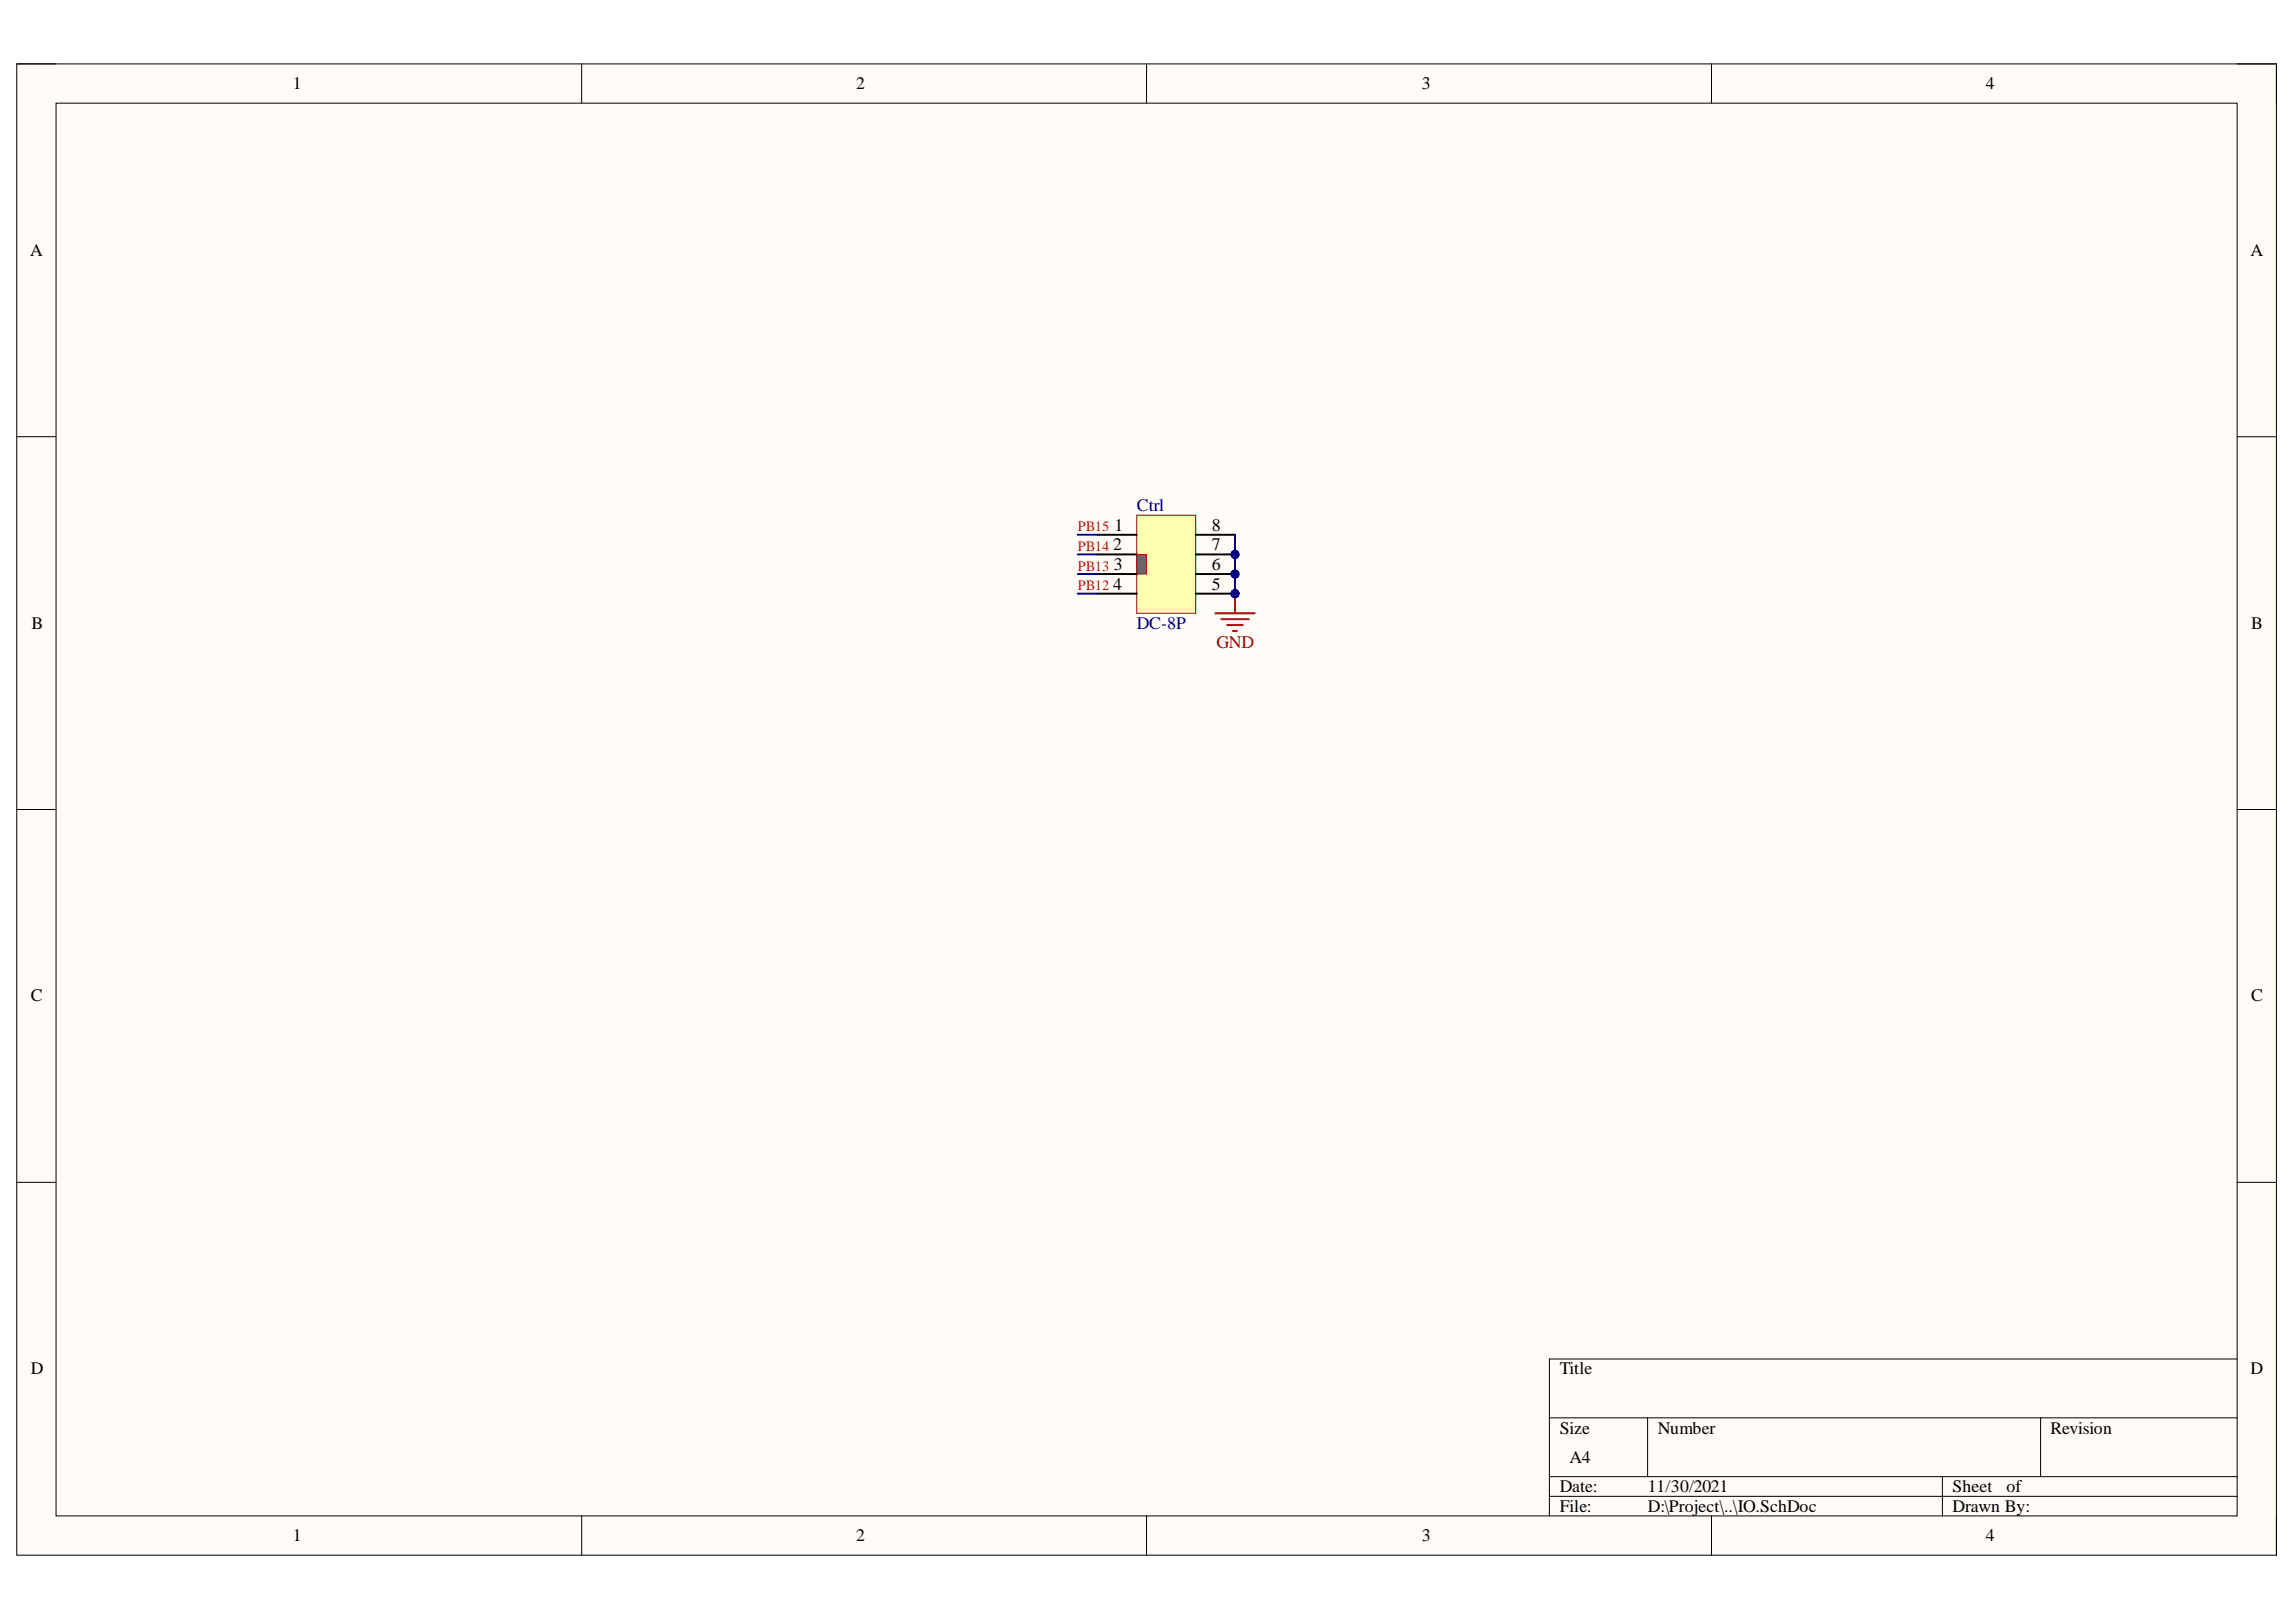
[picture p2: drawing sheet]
<svg xmlns="http://www.w3.org/2000/svg" width="297mm" height="210mm" viewBox="0 0 297 210" stroke-linecap="round" stroke-linejoin="round" font-family="sans-serif">
<defs><g id="words">
<g font-size="2.3">
<text x="37.9" y="11.6">1</text>
<text x="110.8" y="11.6">2</text>
<text x="183.9" y="11.6">3</text>
<text x="256.9" y="11.6">4</text>
<text x="3.9" y="33.1">A</text>
<text x="291.2" y="33.1">A</text>
<text x="144" y="71.2">2</text>
<text x="144.2" y="68.7">1</text>
<text x="156.8" y="71.2">7</text>
<text x="156.8" y="68.7">8</text>
<text x="144" y="76.3">4</text>
<text x="144.1" y="73.8">3</text>
<text x="156.8" y="76.3">5</text>
<text x="156.8" y="73.8">6</text>
<text x="4.1" y="81.4">B</text>
<text x="291.3" y="81.4">B</text>
<text x="4" y="129.6">C</text>
<text x="291.3" y="129.6">C</text>
<text x="4" y="177.8">D</text>
<text x="201.8" y="177.8">Title</text>
<text x="291.2" y="177.8">D</text>
<text x="201.8" y="185.5">Size</text>
<text x="214.5" y="185.5">Number</text>
<text x="265.3" y="185.5">Revision</text>
<text x="203" y="189.3">A4</text>
<text x="201.8" y="193.1">Date:</text>
<text x="201.8" y="195.7">File:</text>
<text x="213.2" y="193.1">11/30/2021</text>
<text x="213.2" y="195.7">D:\Project\..\IO.SchDoc</text>
<text x="252.6" y="193.1">Sheet</text>
<text x="252.6" y="195.7">Drawn By:</text>
<text x="259.6" y="193.1">of</text>
<text x="37.9" y="199.5">1</text>
<text x="110.8" y="199.5">2</text>
<text x="183.9" y="199.5">3</text>
<text x="256.9" y="199.5">4</text>
</g>
<g font-size="2.3" fill="#000080">
<text x="147.1" y="66.2">Ctrl</text>
<text x="147.1" y="81.4">DC-8P</text>
</g>
<text font-size="2.3" fill="#800000" x="157.4" y="83.9">GND</text>
<g font-size="1.9" fill="#f00">
<text x="139.5" y="68.8">PB15</text>
<text x="139.5" y="71.3">PB14</text>
<text x="139.5" y="73.8">PB13</text>
<text x="139.5" y="76.4">PB12</text>
</g>
</g></defs>
<path d="M2.2 8.3h292.3v193h-292.3z" fill-rule="evenodd" fill="#fffcf8"/>
<path d="M2.2 8.3h292.3v193h-292.3z" fill="none" stroke="#000" stroke-width=".13"/>
<path d="M7.3 13.4h282.1v182.8h-282.1z" fill-rule="evenodd" fill="#fffcf8"/>
<g fill="none" stroke="#000" stroke-width=".13">
<path d="M2.2 8.3h5.1M7.3 13.4h282.1v182.8h-282.1zM75.2 8.3v5M148.3 8.3v5M221.4 8.3v5.1M289.4 8.3h5.1v5.1M2.2 56.5h5.1M289.4 56.5h5.1M2.2 104.8h5.1M289.4 104.8h5.1M2.2 153h5.1M289.4 153h5.1"/>
<path d="M289.4 175.9h-89v20.3M75.3 196.2v5.1M148.3 196.2v5.1M200.4 183.5h89M200.4 191.1h89M200.4 193.6h89M213.2 183.5v7.6M221.4 196.2v5.1M251.3 191.1v5.1M264 183.5v7.6M294.5 196.2v5.1"/>
</g>
<circle cx="159.8" cy="76.8" r=".51" fill="#000080"/>
<circle cx="159.8" cy="76.8" r=".51" fill="none" stroke="#000080" stroke-width=".13"/>
<circle cx="159.8" cy="74.3" r=".51" fill="#000080"/>
<circle cx="159.8" cy="74.3" r=".51" fill="none" stroke="#000080" stroke-width=".13"/>
<circle cx="159.8" cy="71.7" r=".51" fill="#000080"/>
<circle cx="159.8" cy="71.7" r=".51" fill="none" stroke="#000080" stroke-width=".13"/>
<path d="M147.1 66.7h7.6v12.7h-7.6z" fill-rule="evenodd" fill="#ffffb0"/>
<path d="M147.1 66.7h7.6v12.7h-7.6z" fill="none" stroke="#800000" stroke-width=".13"/>
<path d="M142 69.2h5.1M142 71.7h5.1M142 74.3h5.1" fill="none" stroke="#000" stroke-width=".25"/>
<path d="M147.1 71.7h1.2v2.6h-1.2z" fill-rule="evenodd" fill="#666"/>
<path d="M147.1 71.7h1.2v2.6h-1.2z" fill="none" stroke="#800000" stroke-width=".13"/>
<path d="M142 76.8h5.1M154.7 76.8h5.1" fill="none" stroke="#000" stroke-width=".25"/>
<circle cx="159.8" cy="76.8" r=".51" fill="#000080"/>
<circle cx="159.8" cy="76.8" r=".51" fill="none" stroke="#000080" stroke-width=".13"/>
<path d="M154.7 74.3h5.1" fill="none" stroke="#000" stroke-width=".25"/>
<circle cx="159.8" cy="74.3" r=".51" fill="#000080"/>
<circle cx="159.8" cy="74.3" r=".51" fill="none" stroke="#000080" stroke-width=".13"/>
<path d="M154.7 71.7h5.1" fill="none" stroke="#000" stroke-width=".25"/>
<circle cx="159.8" cy="71.7" r=".51" fill="#000080"/>
<circle cx="159.8" cy="71.7" r=".51" fill="none" stroke="#000080" stroke-width=".13"/>
<path d="M154.7 69.2h5.1" fill="none" stroke="#000" stroke-width=".25"/>
<path d="M157.2 79.4h5.1M159.8 76.8v2.6M158 80.1h3.6M158.8 80.9h2M159.5 81.7h.5" fill="none" stroke="#800000" stroke-width=".25"/>
<circle cx="159.8" cy="76.8" r=".51" fill="#000080"/>
<circle cx="159.8" cy="76.8" r=".51" fill="none" stroke="#000080" stroke-width=".13"/>
<path d="M159.8 69.2v7.6" fill="none" stroke="#000080" stroke-width=".25"/>
<circle cx="159.8" cy="71.7" r=".51" fill="#000080"/>
<circle cx="159.8" cy="71.7" r=".51" fill="none" stroke="#000080" stroke-width=".13"/>
<circle cx="159.8" cy="74.3" r=".51" fill="#000080"/>
<circle cx="159.8" cy="74.3" r=".51" fill="none" stroke="#000080" stroke-width=".13"/>
<circle cx="159.8" cy="76.8" r=".51" fill="#000080"/>
<circle cx="159.8" cy="76.8" r=".51" fill="none" stroke="#000080" stroke-width=".13"/>
<path d="M139.4 76.8h2.6M139.4 74.3h2.6M139.4 71.7h2.6M139.4 69.2h2.6" fill="none" stroke="#000080" stroke-width=".25"/>
<use href="#words"/>
</svg>
